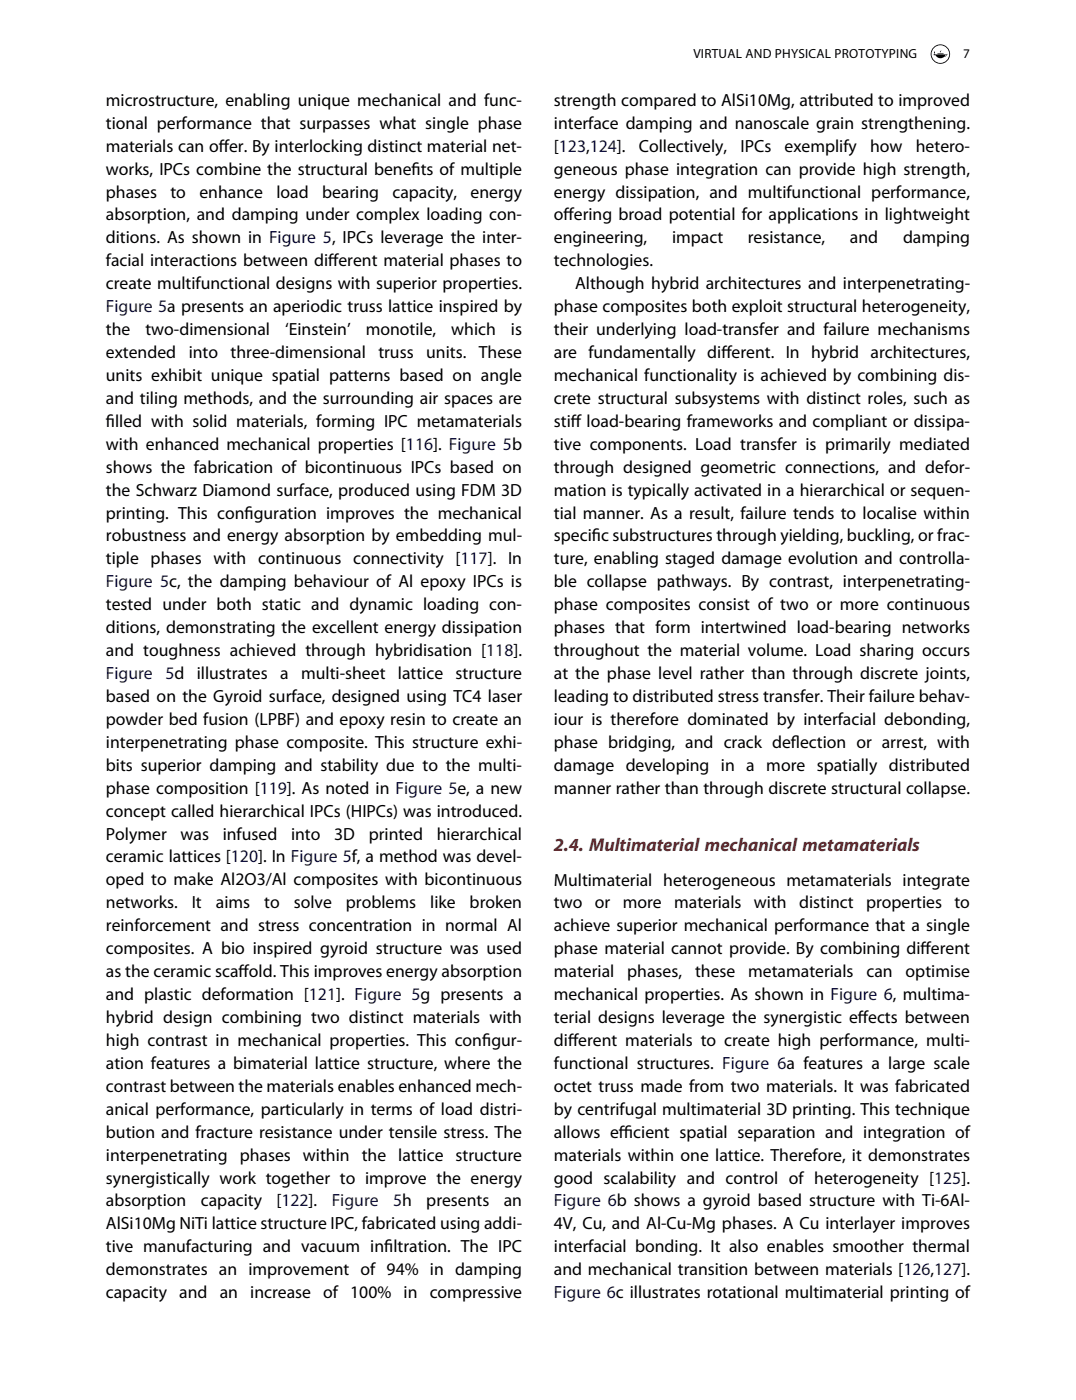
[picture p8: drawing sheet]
<svg xmlns="http://www.w3.org/2000/svg" width="215mm" height="280mm" viewBox="0 0 215 280" stroke-linecap="round" stroke-linejoin="round" font-family="sans-serif">
<defs><g id="words">
<text font-size="3.7" fill="#831f26" x="110.7" y="170.2">2.4. Multimaterial mechanical metamaterials</text>
<g font-size="3.5">
<text x="21.2" y="21.2">microstructure, enabling unique mechanical and func-</text>
<text x="110.7" y="21.2">strength compared to AlSi10Mg, attributed to improved</text>
<text x="21.2" y="25.8">tional performance that surpasses what single phase</text>
<text x="110.7" y="25.8">interface damping and nanoscale grain strengthening.</text>
<text x="21.2" y="30.3">materials can of</text>
<text x="21.2" y="34.9">works, IPCs combine the structural benef</text>
<text x="43.7" y="30.3">fer. By interlocking distinct material net-</text>
<text x="82.2" y="34.9">its of multiple</text>
<text x="110.7" y="30.3">[123,124].</text>
<text x="110.7" y="34.9">geneous phase integration can provide high strength,</text>
<text x="127.6" y="30.3">Collectively,</text>
<text x="148" y="30.3">IPCs</text>
<text x="156.8" y="30.3">exemplify</text>
<text x="173.9" y="30.3">how</text>
<text x="183" y="30.3">hetero-</text>
<text x="21.2" y="39.5">phases</text>
<text x="34.1" y="39.5">to</text>
<text x="39.9" y="39.5">enhance</text>
<text x="55.2" y="39.5">load</text>
<text x="64.4" y="39.5">bearing</text>
<text x="78.4" y="39.5">capacity,</text>
<text x="94" y="39.5">energy</text>
<text x="110.7" y="39.5">energy dissipation, and multifunctional performance,</text>
<text x="21.2" y="44.1">absorption, and damping under complex loading con-</text>
<text x="110.7" y="44.1">of</text>
<text x="112.6" y="44.1">fering broad potential for applications in lightweight</text>
<text x="21.2" y="48.7">ditions. As shown in Figure 5, IPCs leverage the inter-</text>
<text x="21.2" y="53.3">facial interactions between dif</text>
<text x="65.6" y="53.3">ferent material phases to</text>
<text x="110.7" y="53.3">technologies.</text>
<text x="110.7" y="48.7">engineering,</text>
<text x="134.3" y="48.7">impact</text>
<text x="149.4" y="48.7">resistance,</text>
<text x="169.8" y="48.7">and</text>
<text x="180.4" y="48.7">damping</text>
<text x="21.2" y="57.9">create multifunctional designs with superior properties.</text>
<text x="114.9" y="57.9">Although hybrid architectures and interpenetrating-</text>
<text x="110.7" y="62.4">phase composites both exploit structural heterogeneity,</text>
<text x="21.2" y="67">the</text>
<text x="21.2" y="71.6">extended</text>
<text x="29.1" y="67">two-dimensional</text>
<text x="37.7" y="71.6">into</text>
<text x="46.1" y="71.6">three-dimensional</text>
<text x="57" y="67">‘Einstein’</text>
<text x="73.1" y="67">monotile,</text>
<text x="75.6" y="71.6">truss</text>
<text x="85.2" y="71.6">units.</text>
<text x="90.2" y="67">which</text>
<text x="95.7" y="71.6">These</text>
<text x="102.1" y="67">is</text>
<text x="110.7" y="71.6">are fundamentally dif</text>
<text x="110.7" y="67">their underlying load-transfer and failure mechanisms</text>
<text x="144.1" y="71.6">ferent. In hybrid architectures,</text>
<text x="21.2" y="76.2">units exhibit unique spatial patterns based on angle</text>
<text x="110.7" y="76.2">mechanical functionality is achieved by combining dis-</text>
<text x="21.2" y="80.8">and tiling methods, and the surrounding air spaces are</text>
<text x="110.7" y="80.8">crete structural subsystems with distinct roles, such as</text>
<text x="21.2" y="85.4">f</text>
<text x="21.2" y="85.4">illed with solid materials, forming IPC metamaterials</text>
<text x="21.2" y="90">with enhanced mechanical properties [116]. Figure 5b</text>
<text x="110.7" y="90">tive components. Load transfer is primarily mediated</text>
<text x="110.7" y="85.4">stif load-bearing frameworks and compliant or dissipa-</text>
<text x="114.1" y="85.4">f</text>
<text x="21.2" y="94.5">shows the fabrication of bicontinuous IPCs based on</text>
<text x="110.7" y="94.5">through designed geometric connections, and defor-</text>
<text x="21.2" y="99.1">the Schwarz Diamond surface, produced using FDM 3D</text>
<text x="110.7" y="99.1">mation is typically activated in a hierarchical or sequen-</text>
<text x="21.2" y="103.7">printing. This conf</text>
<text x="48.9" y="103.7">iguration improves the mechanical</text>
<text x="110.7" y="103.7">tial manner. As a result, failure tends to localise within</text>
<text x="21.2" y="112.9">tiple phases with continuous connectivity [117]. In</text>
<text x="21.2" y="108.3">robustness and energy absorption by embedding mul-</text>
<text x="110.7" y="108.3">specif</text>
<text x="110.7" y="112.9">ture, enabling staged damage evolution and controlla-</text>
<text x="118.3" y="108.3">ic substructures through yielding, buckling, or frac-</text>
<text x="110.7" y="117.5">ble collapse pathways. By contrast, interpenetrating-</text>
<text x="21.2" y="122.1">tested under both static and dynamic loading con-</text>
<text x="110.7" y="122.1">phase composites consist of two or more continuous</text>
<text x="21.2" y="126.6">ditions, demonstrating the excellent energy dissipation</text>
<text x="21.2" y="131.2">and toughness achieved through hybridisation [118].</text>
<text x="110.7" y="126.6">phases that form intertwined load-bearing networks</text>
<text x="110.7" y="131.2">throughout the material volume. Load sharing occurs</text>
<text x="39.3" y="135.8">illustrates</text>
<text x="56" y="135.8">a</text>
<text x="60.2" y="135.8">multi-sheet</text>
<text x="79.5" y="135.8">lattice</text>
<text x="91" y="135.8">structure</text>
<text x="110.7" y="135.8">at the phase level rather than through discrete joints,</text>
<text x="21.2" y="140.4">based on the Gyroid surface, designed using TC4 laser</text>
<text x="110.7" y="140.4">leading to distributed stress transfer. Their failure behav-</text>
<text x="21.2" y="149.6">interpenetrating phase composite. This structure exhi-</text>
<text x="21.2" y="145">powder bed fusion (LPBF) and epoxy resin to create an</text>
<text x="110.7" y="149.6">phase bridging, and crack def</text>
<text x="110.7" y="145">iour is therefore dominated by interfacial debonding,</text>
<text x="158" y="149.6">lection or arrest, with</text>
<text x="21.2" y="154.2">bits superior damping and stability due to the multi-</text>
<text x="110.7" y="154.2">damage developing in a more spatially distributed</text>
<text x="21.2" y="158.7">phase composition [119]. As noted in Figure 5e, a new</text>
<text x="110.7" y="158.7">manner rather than through discrete structural collapse.</text>
<text x="21.2" y="163.3">concept called hierarchical IPCs (HIPCs) was introduced.</text>
<text x="21.2" y="167.9">Polymer</text>
<text x="36.1" y="167.9">was</text>
<text x="44.5" y="167.9">infused</text>
<text x="58.2" y="167.9">into</text>
<text x="66.8" y="167.9">3D</text>
<text x="73.7" y="167.9">printed</text>
<text x="87.3" y="167.9">hierarchical</text>
<text x="21.2" y="172.5">ceramic lattices [120]. In Figure 5f, a method was devel-</text>
<text x="21.2" y="177.1">oped to make Al2O3/Al composites with bicontinuous</text>
<text x="110.7" y="177.1">Multimaterial heterogeneous metamaterials integrate</text>
<text x="21.2" y="181.7">networks.</text>
<text x="38.3" y="181.7">It</text>
<text x="43.1" y="181.7">aims</text>
<text x="52.8" y="181.7">to</text>
<text x="58.7" y="181.7">solve</text>
<text x="69.1" y="181.7">problems</text>
<text x="86" y="181.7">like</text>
<text x="93.8" y="181.7">broken</text>
<text x="110.7" y="181.7">two</text>
<text x="118.9" y="181.7">or</text>
<text x="124.4" y="181.7">more</text>
<text x="134.7" y="181.7">materials</text>
<text x="150.7" y="181.7">with</text>
<text x="159.7" y="181.7">distinct properties</text>
<text x="190.7" y="181.7">to</text>
<text x="21.2" y="190.9">composites. A bio inspired gyroid structure was used</text>
<text x="21.2" y="186.3">reinforcement and stress concentration in normal Al</text>
<text x="110.7" y="186.3">achieve superior mechanical performance that a single</text>
<text x="110.7" y="190.9">phase material cannot provide. By combining dif</text>
<text x="184" y="190.9">ferent</text>
<text x="21.2" y="195.4">as the ceramic scaf</text>
<text x="47.7" y="195.4">fold. This improves energy absorption</text>
<text x="110.7" y="195.4">material</text>
<text x="125.3" y="195.4">phases,</text>
<text x="138.9" y="195.4">these</text>
<text x="149.5" y="195.4">metamaterials</text>
<text x="173.1" y="195.4">can</text>
<text x="181" y="195.4">optimise</text>
<text x="21.2" y="200">and plastic deformation [121]. Figure 5g presents a</text>
<text x="110.7" y="200">mechanical properties. As shown in Figure 6, multima-</text>
<text x="21.2" y="204.6">hybrid design combining two distinct materials with</text>
<text x="21.2" y="209.2">high contrast in mechanical properties. This conf</text>
<text x="96.3" y="209.2">igur-</text>
<text x="110.7" y="204.6">terial designs leverage the synergistic ef</text>
<text x="110.7" y="209.2">dif</text>
<text x="113.5" y="209.2">ferent materials to create high performance, multi-</text>
<text x="171.4" y="204.6">fects between</text>
<text x="21.2" y="213.8">ation features a bimaterial lattice structure, where the</text>
<text x="110.7" y="213.8">functional structures. Figure 6a features a large scale</text>
<text x="21.2" y="218.4">contrast between the materials enables enhanced mech-</text>
<text x="110.7" y="218.4">octet truss made from two materials. It was fabricated</text>
<text x="21.2" y="223">anical performance, particularly in terms of load distri-</text>
<text x="21.2" y="227.5">bution and fracture resistance under tensile stress. The</text>
<text x="110.7" y="223">by centrifugal multimaterial 3D printing. This technique</text>
<text x="110.7" y="227.5">allows ef</text>
<text x="123.7" y="227.5">f</text>
<text x="123.7" y="227.5">icient spatial separation and integration of</text>
<text x="21.2" y="232.1">interpenetrating phases within the lattice structure</text>
<text x="110.7" y="232.1">materials within one lattice. Therefore, it demonstrates</text>
<text x="21.2" y="236.7">synergistically work together to improve the energy</text>
<text x="110.7" y="236.7">good scalability and control of heterogeneity [125].</text>
<text x="21.2" y="241.3">absorption</text>
<text x="21.2" y="245.9">AlSi10Mg NiTi lattice structure IPC, fabricated using addi-</text>
<text x="40.1" y="241.3">capacity</text>
<text x="55.2" y="241.3">[122].</text>
<text x="85.2" y="241.3">presents</text>
<text x="100.7" y="241.3">an</text>
<text x="110.7" y="245.9">4V, Cu, and Al-Cu-Mg phases. A Cu interlayer improves</text>
<text x="21.2" y="250.5">tive manufacturing and vacuum inf</text>
<text x="76.8" y="250.5">iltration. The IPC</text>
<text x="110.7" y="250.5">interfacial bonding. It also enables smoother thermal</text>
<text x="21.2" y="255.1">demonstrates an improvement of 94% in damping</text>
<text x="110.7" y="255.1">and mechanical transition between materials [126,127].</text>
<text x="21.2" y="259.6">capacity and an increase of 100% in compressive</text>
</g>
<g font-size="3.5" fill="#010181">
<text x="21.2" y="62.4">Figure 5a presents an aperiodic truss lattice inspired by</text>
<text x="21.2" y="117.5">Figure 5c, the damping behaviour of Al epoxy IPCs is</text>
<text x="21.2" y="135.8">Figure</text>
<text x="33" y="135.8">5d</text>
<text x="66.3" y="241.3">Figure</text>
<text x="78.5" y="241.3">5h</text>
<text x="110.7" y="241.3">Figure 6b shows a gyroid based structure with Ti-6Al-</text>
<text x="110.7" y="259.6">Figure 6c illustrates rotational multimaterial printing of</text>
</g>
<g font-size="2.6">
<text x="138.5" y="11.6">VIRTUAL AND PHYSICAL PROTOTYPING</text>
<text x="192.5" y="11.6">7</text>
</g>
</g></defs>
<g fill="#000">
<path d="M186.7 10.2v.5l-.1-.1zM187.3 10.6h1.3zM187.3 10.8h1.2zM187.9 10.2l.2-.1-.2 .4-.1-.1z"/>
<path d="M186.1 10.8a1.8 1.8 0 0 1 3.6 0 1.8 1.8 0 0 1-3.6 0zM186 10.8a1.94 1.94 0 0 0 3.8 0 1.94 1.94 0 0 0-3.8 0z"/>
<path d="M189 11l.2-.1-.4 .4zM186.5 10.9l.1 .1h.3a1.12 1.12 0 0 0 1.8 .3 .67 .67 0 0 0 .6-.5z"/>
</g>
<use href="#words"/>
</svg>
